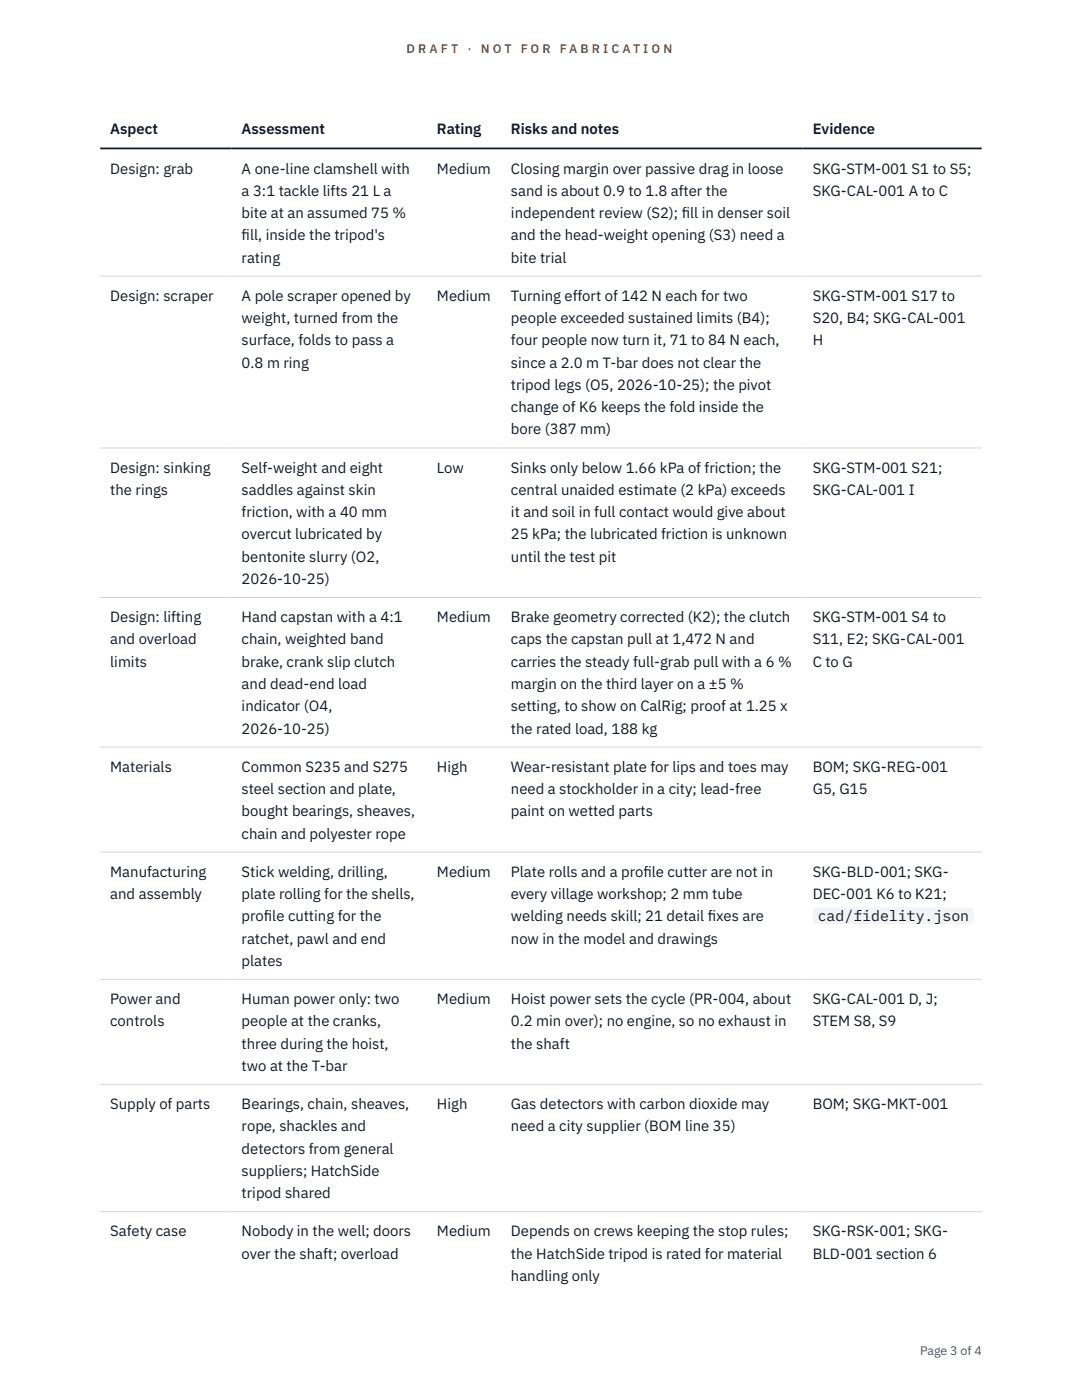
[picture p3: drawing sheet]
<svg xmlns="http://www.w3.org/2000/svg" width="216mm" height="279mm" viewBox="0 0 216 279" stroke-linecap="round" stroke-linejoin="round" font-family="sans-serif">
<defs><g id="words">
<g font-size="3" fill="#111827">
<text x="22" y="26.8">Aspect</text>
<text x="48.2" y="26.8">Assessment</text>
<text x="87.2" y="26.8">Rating</text>
<text x="102" y="26.8">Risks and notes</text>
<text x="162.2" y="26.8">Evidence</text>
<text x="22" y="34.6">Design: grab</text>
<text x="48.2" y="34.6">A one-line clamshell with</text>
<text x="87.2" y="34.6">Medium</text>
<text x="102" y="34.6">Closing margin over passive drag in loose</text>
<text x="162.2" y="34.6">SKG-STM-001 S1 to S5;</text>
<text x="48.2" y="39.1">a 3:1 tackle lifts 21 L a</text>
<text x="102" y="39.1">sand is about 0.9 to 1.8 after the</text>
<text x="162.2" y="39.1">SKG-CAL-001 A to C</text>
<text x="48.2" y="43.5">bite at an assumed 75 %</text>
<text x="48.2" y="48">f</text>
<text x="48.2" y="48">ill, inside the tripod's</text>
<text x="102" y="43.5">independent review (S2); f</text>
<text x="102" y="48">and the head-weight opening (S3) need a</text>
<text x="136" y="43.5">ill in denser soil</text>
<text x="48.2" y="52.4">rating</text>
<text x="102" y="52.4">bite trial</text>
<text x="22" y="60">Design: scraper</text>
<text x="48.2" y="60">A pole scraper opened by</text>
<text x="48.2" y="64.5">weight, turned from the</text>
<text x="87.2" y="60">Medium</text>
<text x="102" y="60">Turning effort of 142 N each for two</text>
<text x="102" y="64.5">people exceeded sustained limits (B4);</text>
<text x="162.2" y="60">SKG-STM-001 S17 to</text>
<text x="162.2" y="64.5">S20, B4; SKG-CAL-001</text>
<text x="48.2" y="68.9">surface, folds to pass a</text>
<text x="102" y="68.9">four people now turn it, 71 to 84 N each,</text>
<text x="162.2" y="68.9">H</text>
<text x="48.2" y="73.4">0.8 m ring</text>
<text x="102" y="73.4">since a 2.0 m T-bar does not clear the</text>
<text x="102" y="77.8">tripod legs (O5, 2026-10-25); the pivot</text>
<text x="102" y="82.3">change of K6 keeps the fold inside the</text>
<text x="102" y="86.7">bore (387 mm)</text>
<text x="22" y="94.3">Design: sinking</text>
<text x="48.2" y="94.3">Self-weight and eight</text>
<text x="87.2" y="94.3">Low</text>
<text x="102" y="94.3">Sinks only below 1.66 kPa of friction; the</text>
<text x="162.2" y="94.3">SKG-STM-001 S21;</text>
<text x="22" y="98.8">the rings</text>
<text x="48.2" y="98.8">saddles against skin</text>
<text x="102" y="98.8">central unaided estimate (2 kPa) exceeds</text>
<text x="162.2" y="98.8">SKG-CAL-001 I</text>
<text x="48.2" y="103.2">friction, with a 40 mm</text>
<text x="48.2" y="107.7">overcut lubricated by</text>
<text x="102" y="103.2">it and soil in full contact would give about</text>
<text x="102" y="107.7">25 kPa; the lubricated friction is unknown</text>
<text x="48.2" y="112.1">bentonite slurry (O2,</text>
<text x="102" y="112.1">until the test pit</text>
<text x="48.2" y="116.5">2026-10-25)</text>
<text x="22" y="124.2">Design: lifting</text>
<text x="48.2" y="124.2">Hand capstan with a 4:1</text>
<text x="87.2" y="124.2">Medium</text>
<text x="102" y="124.2">Brake geometry corrected (K2); the clutch</text>
<text x="162.2" y="124.2">SKG-STM-001 S4 to</text>
<text x="22" y="128.6">and overload</text>
<text x="48.2" y="128.6">chain, weighted band</text>
<text x="102" y="128.6">caps the capstan pull at 1,472 N and</text>
<text x="162.2" y="128.6">S11, E2; SKG-CAL-001</text>
<text x="22" y="133.1">limits</text>
<text x="48.2" y="133.1">brake, crank slip clutch</text>
<text x="48.2" y="137.5">and dead-end load</text>
<text x="102" y="133.1">carries the steady full-grab pull with a 6 %</text>
<text x="102" y="137.5">margin on the third layer on a ±5 %</text>
<text x="162.2" y="133.1">C to G</text>
<text x="48.2" y="142">indicator (O4,</text>
<text x="102" y="142">setting, to show on CalRig; proof at 1.25 x</text>
<text x="48.2" y="146.4">2026-10-25)</text>
<text x="102" y="146.4">the rated load, 188 kg</text>
<text x="22" y="154">Materials</text>
<text x="48.2" y="154">Common S235 and S275</text>
<text x="87.2" y="154">High</text>
<text x="102" y="154">Wear-resistant plate for lips and toes may</text>
<text x="162.2" y="154">BOM; SKG-REG-001</text>
<text x="48.2" y="158.5">steel section and plate,</text>
<text x="102" y="158.5">need a stockholder in a city; lead-free</text>
<text x="162.2" y="158.5">G5, G15</text>
<text x="48.2" y="162.9">bought bearings, sheaves,</text>
<text x="48.2" y="167.4">chain and polyester rope</text>
<text x="102" y="162.9">paint on wetted parts</text>
<text x="22" y="175">Manufacturing</text>
<text x="22" y="179.4">and assembly</text>
<text x="48.2" y="175">Stick welding, drilling,</text>
<text x="48.2" y="179.4">plate rolling for the shells,</text>
<text x="87.2" y="175">Medium</text>
<text x="102" y="175">Plate rolls and a prof</text>
<text x="102" y="179.4">every village workshop; 2 mm tube</text>
<text x="128.4" y="175">ile cutter are not in</text>
<text x="162.2" y="175">SKG-BLD-001; SKG-</text>
<text x="162.2" y="179.4">DEC-001 K6 to K21;</text>
<text x="48.2" y="183.9">prof</text>
<text x="52.7" y="183.9">ile cutting for the</text>
<text x="102" y="183.9">welding needs skill; 21 detail f</text>
<text x="141.2" y="183.9">ixes are</text>
<text x="163.2" y="183.9">cad/fidelity.json</text>
<text x="48.2" y="188.3">ratchet, pawl and end</text>
<text x="102" y="188.3">now in the model and drawings</text>
<text x="48.2" y="192.8">plates</text>
<text x="22" y="200.4">Power and</text>
<text x="48.2" y="200.4">Human power only: two</text>
<text x="87.2" y="200.4">Medium</text>
<text x="102" y="200.4">Hoist power sets the cycle (PR-004, about</text>
<text x="162.2" y="200.4">SKG-CAL-001 D, J;</text>
<text x="22" y="204.8">controls</text>
<text x="48.2" y="204.8">people at the cranks,</text>
<text x="48.2" y="209.3">three during the hoist,</text>
<text x="102" y="204.8">0.2 min over); no engine, so no exhaust in</text>
<text x="102" y="209.3">the shaft</text>
<text x="162.2" y="204.8">STEM S8, S9</text>
<text x="48.2" y="213.7">two at the T-bar</text>
<text x="22" y="221.3">Supply of parts</text>
<text x="48.2" y="221.3">Bearings, chain, sheaves,</text>
<text x="87.2" y="221.3">High</text>
<text x="102" y="221.3">Gas detectors with carbon dioxide may</text>
<text x="162.2" y="221.3">BOM; SKG-MKT-001</text>
<text x="48.2" y="225.8">rope, shackles and</text>
<text x="102" y="225.8">need a city supplier (BOM line 35)</text>
<text x="48.2" y="230.2">detectors from general</text>
<text x="48.2" y="234.7">suppliers; HatchSide</text>
<text x="48.2" y="239.1">tripod shared</text>
<text x="22" y="246.7">Safety case</text>
<text x="48.2" y="246.7">Nobody in the well; doors</text>
<text x="48.2" y="251.2">over the shaft; overload</text>
<text x="87.2" y="246.7">Medium</text>
<text x="102" y="246.7">Depends on crews keeping the stop rules;</text>
<text x="102" y="251.2">the HatchSide tripod is rated for material</text>
<text x="162.2" y="246.7">SKG-RSK-001; SKG-</text>
<text x="162.2" y="251.2">BLD-001 section 6</text>
<text x="102" y="255.6">handling only</text>
</g>
<g font-size="2.5" fill="#b45309">
<text x="81.1" y="10.5">D R A F T</text>
<text x="93.3" y="10.5">·</text>
<text x="95.9" y="10.5">N O T</text>
<text x="103.9" y="10.5">F O R</text>
<text x="111.7" y="10.5">F A B R I C A T I O N</text>
</g>
<text font-size="2.5" fill="#4b5563" x="183.6" y="270.3">Page 3 of 4</text>
</g></defs>
<path d="M20 55.1h175.9M20 89.4h175.9M20 119.2h175.9M20 149.1h175.9M20 170.1h175.9M20 195.5h175.9M20 216.4h175.9M20 241.8h175.9" fill="none" stroke="#d1d5db" stroke-width=".2"/>
<path d="M20 29.6h175.9" fill="none" stroke="#111827" stroke-width=".35"/>
<path d="M162.2 181.1h32.2v3.3h-32.2z" fill="#f3f4f6"/>
<use href="#words"/>
</svg>
